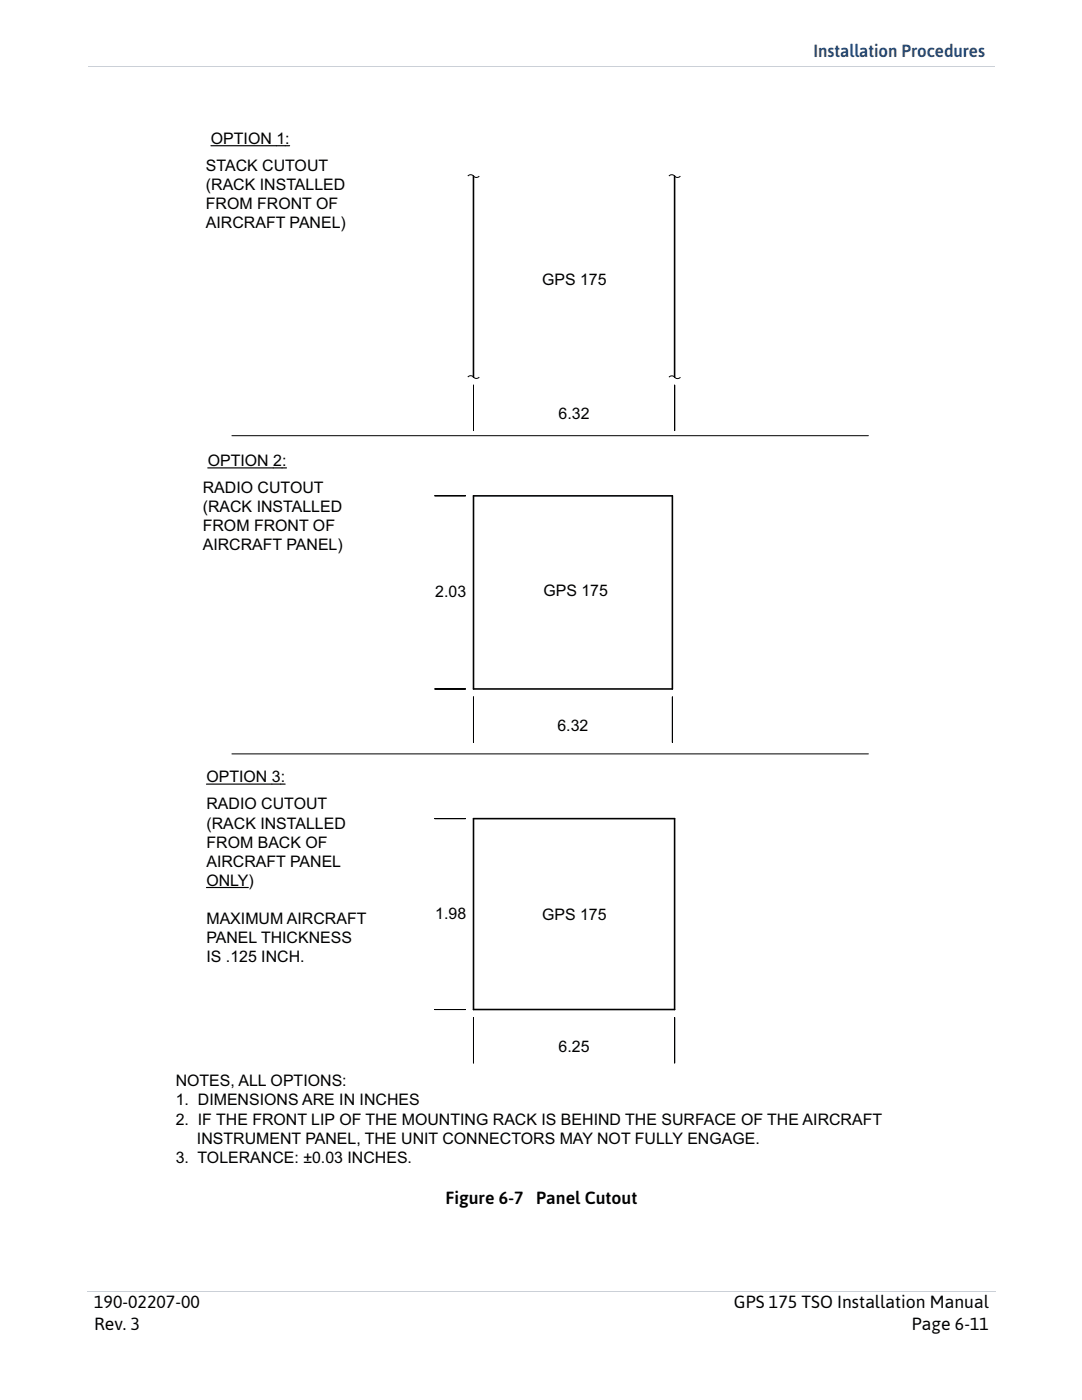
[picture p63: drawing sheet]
<svg xmlns="http://www.w3.org/2000/svg" width="216mm" height="279mm" viewBox="0 0 216 279" stroke-linecap="round" stroke-linejoin="round" font-family="sans-serif">
<defs><g id="words">
<text font-size="3.5" fill="#1f497c" x="162.3" y="11.4">Installation Procedures</text>
<g font-size="3.5">
<text x="88.9" y="240.3">Figure 6-7</text>
<text x="107" y="240.3">Panel Cutout</text>
<text x="18.8" y="261.1">190-02207-00</text>
<text x="146.4" y="261.1">GPS 175 TSO Installation Manual</text>
<text x="18.8" y="265.4">Rev. 3</text>
<text x="181.9" y="265.4">Page 6-11</text>
</g>
<g font-size="3.2">
<text x="42.1" y="28.7">OPTION 1:</text>
<text x="41.1" y="34.1">STACK CUTOUT</text>
<text x="41.1" y="37.9">(RACK INSTALLED</text>
<text x="41.1" y="41.7">FROM FRONT OF</text>
<text x="41.1" y="45.5">AIRCRAFT PANEL)</text>
<text x="108.2" y="57">GPS 175</text>
<text x="111.5" y="83.7">6.32</text>
<text x="41.5" y="93">OPTION 2:</text>
<text x="40.5" y="98.4">RADIO CUTOUT</text>
<text x="40.5" y="102.2">(RACK INSTALLED</text>
<text x="40.5" y="106">FROM FRONT OF</text>
<text x="40.5" y="109.8">AIRCRAFT PANEL)</text>
<text x="86.9" y="119.2">2.03</text>
<text x="108.4" y="118.9">GPS 175</text>
<text x="111.2" y="145.9">6.32</text>
<text x="41.2" y="156.1">OPTION 3:</text>
<text x="41.2" y="161.5">RADIO CUTOUT</text>
<text x="41.2" y="165.4">(RACK INSTALLED</text>
<text x="41.2" y="169.2">FROM BACK OF</text>
<text x="41.2" y="173">AIRCRAFT PANEL</text>
<text x="41.2" y="176.8">ONLY)</text>
<text x="41.2" y="184.4">MAXIMUM AIRCRAFT</text>
<text x="86.9" y="183.4">1.98</text>
<text x="108.2" y="183.6">GPS 175</text>
<text x="41.2" y="188.2">PANEL THICKNESS</text>
<text x="41.2" y="192">IS .125 INCH.</text>
<text x="111.5" y="209.9">6.25</text>
<text x="35.1" y="216.8">NOTES, ALL OPTIONS:</text>
<text x="35.1" y="220.6">1. DIMENSIONS ARE IN INCHES</text>
<text x="35.1" y="224.4">2. IF THE FRONT LIP OF THE MOUNTING RACK IS BEHIND THE SURFACE OF THE AIRCRAFT</text>
<text x="35.1" y="232.1">3. TOLERANCE: ±0.03 INCHES.</text>
<text x="39.3" y="228.2">INSTRUMENT PANEL, THE UNIT CONNECTORS MAY NOT FULLY ENGAGE.</text>
</g>
</g></defs>
<path d="M94.5 35.1v40.2M134.6 35.1v40.2M94.5 98.9l39.7 .1v38.5h-39.7zM134.6 163.4v38.1h-40.1v-38.1h40.1" fill="none" stroke="#000" stroke-width=".32"/>
<path d="M93.4 35.1a.84 .84 0 0 1 1.3 .2l.6 .1 .3-.3M133.5 35.1a.84 .84 0 0 1 1.3 .2l.6 .1 .4-.3M93.4 75.3a.84 .84 0 0 1 1.3 .1l.6 .1 .3-.2M133.5 75.3a.84 .84 0 0 1 1.3 .2h.6l.4-.2M46.3 87h127M86.8 98.9h6.1h-6.1M86.8 137.5h6.1h-6.1M46.3 150.5h127" fill="none" stroke="#000" stroke-width=".2"/>
<path d="M42.1 29.1h13zM55.1 29.1h1.8zM56.9 29.1h.9zM41.5 93.4h13zM54.5 93.4h1.8zM56.3 93.4h.9zM41.2 156.5h13.1zM54.3 156.5h1.7zM56 156.5h.9zM41.2 177.1h8.3z" fill="none" stroke="#000" stroke-width=".23"/>
<path d="M86.8 98.9h6.1zM86.8 137.5h6.1z" fill="#000"/>
<path d="M86.7 116.3h6.2v3.8h-6.2z" fill="#fff"/>
<path d="M134.2 139.1v9.1zM94.5 139.1v9.1z" fill="#000"/>
<path d="M94.5 148.2v-9.1v9.1M134.2 148.2v-9.1v9.1" fill="none" stroke="#000" stroke-width=".2"/>
<path d="M111.1 143.1h6.2v3.8h-6.2z" fill="#fff"/>
<path d="M86.8 163.4h6.1zM86.8 201.5h6.1z" fill="#000"/>
<path d="M86.8 163.4h6.1h-6.1M86.8 201.5h6.1h-6.1" fill="none" stroke="#000" stroke-width=".2"/>
<path d="M86.7 180.5h6.2v3.8h-6.2z" fill="#fff"/>
<path d="M134.6 203.1v9zM94.5 203.1v9z" fill="#000"/>
<path d="M94.5 212.1v-9v9M134.6 212.1v-9v9" fill="none" stroke="#000" stroke-width=".2"/>
<path d="M111.4 207.1h6.2v3.8h-6.2z" fill="#fff"/>
<path d="M134.6 76.9v9zM94.5 76.9v9z" fill="#000"/>
<path d="M94.5 85.9v-9v9M134.6 85.9v-9v9" fill="none" stroke="#000" stroke-width=".2"/>
<path d="M111.4 80.9h6.2v3.8h-6.2z" fill="#fff"/>
<path d="M17.6 13.2h180.8M17.5 257.8h181.2" fill="none" stroke="#cbd0d7" stroke-width=".2"/>
<use href="#words"/>
</svg>
